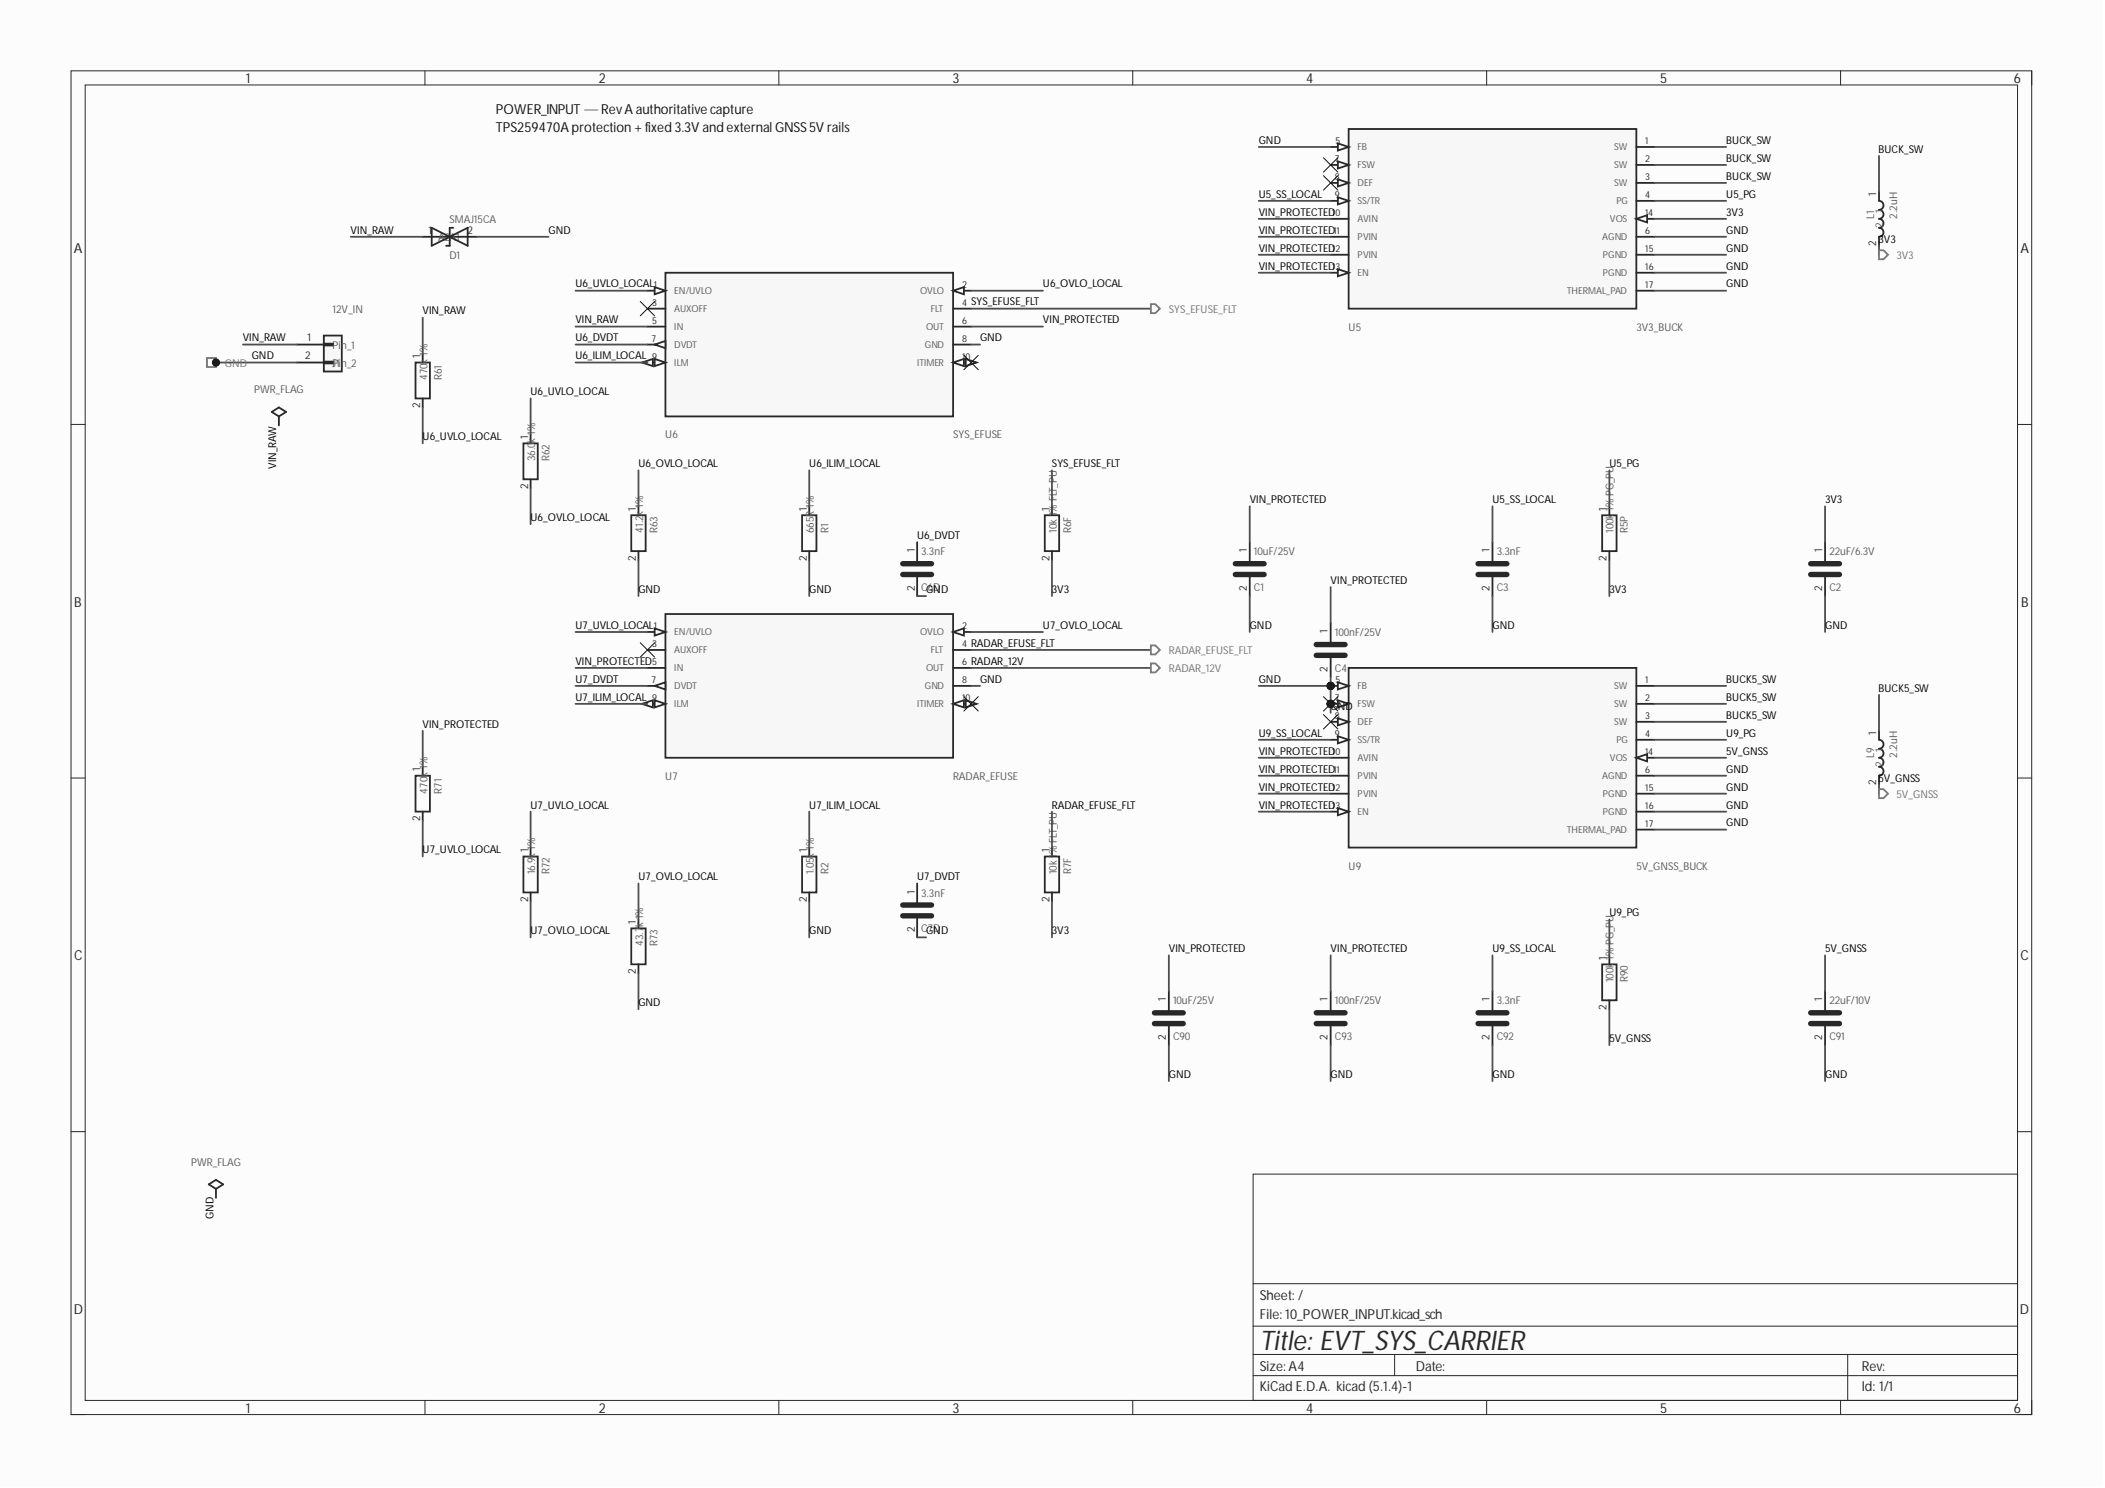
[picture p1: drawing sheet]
<svg xmlns="http://www.w3.org/2000/svg" width="297mm" height="210mm" viewBox="0 0 297 210" stroke-linecap="round" stroke-linejoin="round" font-family="sans-serif">
<defs><g id="words">
<text font-size="3.8" fill="#282828" x="177.8" y="190.4">Title: EVT_SYS_CARRIER</text>
<g font-size="1.9" fill="#282828">
<text x="34.7" y="11.7">1</text>
<text x="84.5" y="11.7">2</text>
<text x="134.4" y="11.7">3</text>
<text x="184.3" y="11.7">4</text>
<text x="234.3" y="11.7">5</text>
<text x="284.2" y="11.7">6</text>
<text x="10.4" y="35.7">A</text>
<text x="285.1" y="35.7">A</text>
<text x="10.5" y="85.6">B</text>
<text x="285.2" y="85.6">B</text>
<text x="10.5" y="135.4">C</text>
<text x="285.1" y="135.4">C</text>
<text x="10.4" y="185.4">D</text>
<text x="177.8" y="183.3">Sheet: /</text>
<text x="285" y="185.4">D</text>
<text x="177.8" y="186">File:10_POWER_INPUT.kicad_sch</text>
<text x="177.8" y="196.2">KiCad E.D.A. kicad (5.1.4)-1</text>
<text x="177.8" y="193.4">Size:A4</text>
<text x="199.8" y="193.4">Date:</text>
<text x="262.7" y="193.4">Rev:</text>
<text x="262.7" y="196.2">Id: 1/1</text>
<text x="34.7" y="199.3">1</text>
<text x="84.5" y="199.3">2</text>
<text x="134.4" y="199.3">3</text>
<text x="184.3" y="199.3">4</text>
<text x="234.3" y="199.3">5</text>
<text x="284.2" y="199.3">6</text>
</g>
<g font-size="1.9" fill="#151515">
<text x="69.9" y="16.1">POWER_INPUT — RevA authoritativecapture</text>
<text x="69.9" y="18.6">TPS259470A protection+ fixed 3.3V and external GNSS5V rails</text>
</g>
<g font-size="1.5">
<text x="177.6" y="20.3">GND</text>
<text x="243.6" y="20.3">BUCK_SW</text>
<text x="243.6" y="22.8">BUCK_SW</text>
<text x="265.1" y="21.5">BUCK_SW</text>
<text x="177.6" y="27.9">U5_SS_LOCAL</text>
<text x="243.6" y="25.3">BUCK_SW</text>
<text x="243.6" y="27.9">U5_PG</text>
<text x="49.5" y="32.9">VIN_RAW</text>
<text x="77.4" y="32.9">GND</text>
<text x="177.6" y="30.4">VIN_PROTECTED</text>
<text x="177.6" y="32.9">VIN_PROTECTED</text>
<text x="177.6" y="35.5">VIN_PROTECTED</text>
<text x="243.6" y="32.9">GND</text>
<text x="243.6" y="35.5">GND</text>
<text x="243.6" y="30.4">3V3</text>
<text x="265.1" y="34.2">3V3</text>
<text x="81.2" y="40.6">U6_UVLO_LOCAL</text>
<text x="147.2" y="40.6">U6_OVLO_LOCAL</text>
<text x="177.6" y="38">VIN_PROTECTED</text>
<text x="243.6" y="38">GND</text>
<text x="243.6" y="40.6">GND</text>
<text x="59.6" y="44.4">VIN_RAW</text>
<text x="81.2" y="45.6">VIN_RAW</text>
<text x="147.2" y="45.6">VIN_PROTECTED</text>
<text x="34.3" y="48.2">VIN_RAW</text>
<text x="35.5" y="50.7">GND</text>
<text x="81.2" y="50.7">U6_ILIM_LOCAL</text>
<text x="81.2" y="48.2">U6_DVDT</text>
<text x="138.3" y="48.2">GND</text>
<text x="74.9" y="55.8">U6_UVLO_LOCAL</text>
<text x="59.6" y="62.1">U6_UVLO_LOCAL</text>
<text x="90.1" y="65.9">U6_OVLO_LOCAL</text>
<text x="114.2" y="65.9">U6_ILIM_LOCAL</text>
<text x="148.4" y="65.9">SYS_EFUSE_FLT</text>
<text x="227.1" y="65.9">U5_PG</text>
<text x="39" y="66.2" transform="rotate(-90 39 66.2)">VIN_RAW</text>
<text x="176.4" y="71">VIN_PROTECTED</text>
<text x="210.6" y="71">U5_SS_LOCAL</text>
<text x="257.5" y="71">3V3</text>
<text x="74.9" y="73.5">U6_OVLO_LOCAL</text>
<text x="129.4" y="76">U6_DVDT</text>
<text x="90.1" y="83.6">GND</text>
<text x="114.2" y="83.6">GND</text>
<text x="130.7" y="83.6">GND</text>
<text x="148.4" y="83.6">3V3</text>
<text x="187.8" y="82.4">VIN_PROTECTED</text>
<text x="227.1" y="83.6">3V3</text>
<text x="81.2" y="88.7">U7_UVLO_LOCAL</text>
<text x="147.2" y="88.7">U7_OVLO_LOCAL</text>
<text x="176.4" y="88.7">GND</text>
<text x="210.6" y="88.7">GND</text>
<text x="257.5" y="88.7">GND</text>
<text x="81.2" y="93.8">VIN_PROTECTED</text>
<text x="81.2" y="98.8">U7_ILIM_LOCAL</text>
<text x="81.2" y="96.3">U7_DVDT</text>
<text x="138.3" y="96.3">GND</text>
<text x="177.6" y="96.3">GND</text>
<text x="187.8" y="100.1">GND</text>
<text x="243.6" y="96.3">BUCK5_SW</text>
<text x="243.6" y="98.8">BUCK5_SW</text>
<text x="243.6" y="101.4">BUCK5_SW</text>
<text x="265.1" y="97.6">BUCK5_SW</text>
<text x="59.6" y="102.6">VIN_PROTECTED</text>
<text x="177.6" y="103.9">U9_SS_LOCAL</text>
<text x="177.6" y="106.4">VIN_PROTECTED</text>
<text x="243.6" y="103.9">U9_PG</text>
<text x="243.6" y="106.4">5V_GNSS</text>
<text x="177.6" y="109">VIN_PROTECTED</text>
<text x="177.6" y="111.5">VIN_PROTECTED</text>
<text x="243.6" y="109">GND</text>
<text x="243.6" y="111.5">GND</text>
<text x="265.1" y="110.2">5V_GNSS</text>
<text x="74.9" y="114.1">U7_UVLO_LOCAL</text>
<text x="114.2" y="114.1">U7_ILIM_LOCAL</text>
<text x="148.4" y="114.1">RADAR_EFUSE_FLT</text>
<text x="177.6" y="114.1">VIN_PROTECTED</text>
<text x="243.6" y="114.1">GND</text>
<text x="243.6" y="116.6">GND</text>
<text x="59.6" y="120.4">U7_UVLO_LOCAL</text>
<text x="90.1" y="124.2">U7_OVLO_LOCAL</text>
<text x="129.4" y="124.2">U7_DVDT</text>
<text x="74.9" y="131.8">U7_OVLO_LOCAL</text>
<text x="114.2" y="131.8">GND</text>
<text x="130.7" y="131.8">GND</text>
<text x="148.4" y="131.8">3V3</text>
<text x="227.1" y="129.3">U9_PG</text>
<text x="164.9" y="134.3">VIN_PROTECTED</text>
<text x="187.8" y="134.3">VIN_PROTECTED</text>
<text x="210.6" y="134.3">U9_SS_LOCAL</text>
<text x="257.5" y="134.3">5V_GNSS</text>
<text x="90.1" y="141.9">GND</text>
<text x="227.1" y="147">5V_GNSS</text>
<text x="164.9" y="152.1">GND</text>
<text x="187.8" y="152.1">GND</text>
<text x="210.6" y="152.1">GND</text>
<text x="257.5" y="152.1">GND</text>
<text x="30.1" y="172" transform="rotate(-90 30.1 172)">GND</text>
</g>
<g font-size="1.5" fill="#282828">
<text x="264.7" y="27.7" transform="rotate(-90 264.7 27.7)">1</text>
<text x="60.5" y="32.9">1</text>
<text x="66" y="32.9">2</text>
<text x="264.7" y="34.7" transform="rotate(-90 264.7 34.7)">2</text>
<text x="43.1" y="50.7">2</text>
<text x="43.4" y="48.2">1</text>
<text x="59.3" y="50.5" transform="rotate(-90 59.3 50.5)">1</text>
<text x="59.3" y="57.5" transform="rotate(-90 59.3 57.5)">2</text>
<text x="74.5" y="61.9" transform="rotate(-90 74.5 61.9)">1</text>
<text x="74.5" y="68.9" transform="rotate(-90 74.5 68.9)">2</text>
<text x="89.7" y="72.1" transform="rotate(-90 89.7 72.1)">1</text>
<text x="113.8" y="72.1" transform="rotate(-90 113.8 72.1)">1</text>
<text x="129.1" y="77.9" transform="rotate(-90 129.1 77.9)">1</text>
<text x="148.1" y="72.1" transform="rotate(-90 148.1 72.1)">1</text>
<text x="175.9" y="77.9" transform="rotate(-90 175.9 77.9)">1</text>
<text x="210.2" y="77.9" transform="rotate(-90 210.2 77.9)">1</text>
<text x="226.7" y="72.1" transform="rotate(-90 226.7 72.1)">1</text>
<text x="257.1" y="77.9" transform="rotate(-90 257.1 77.9)">1</text>
<text x="89.7" y="79.1" transform="rotate(-90 89.7 79.1)">2</text>
<text x="113.8" y="79.1" transform="rotate(-90 113.8 79.1)">2</text>
<text x="129.1" y="83.4" transform="rotate(-90 129.1 83.4)">2</text>
<text x="148.1" y="79.1" transform="rotate(-90 148.1 79.1)">2</text>
<text x="175.9" y="83.4" transform="rotate(-90 175.9 83.4)">2</text>
<text x="210.2" y="83.4" transform="rotate(-90 210.2 83.4)">2</text>
<text x="226.7" y="79.1" transform="rotate(-90 226.7 79.1)">2</text>
<text x="257.1" y="83.4" transform="rotate(-90 257.1 83.4)">2</text>
<text x="187.3" y="89.3" transform="rotate(-90 187.3 89.3)">1</text>
<text x="187.3" y="94.8" transform="rotate(-90 187.3 94.8)">2</text>
<text x="264.7" y="103.7" transform="rotate(-90 264.7 103.7)">1</text>
<text x="59.3" y="108.8" transform="rotate(-90 59.3 108.8)">1</text>
<text x="264.7" y="110.8" transform="rotate(-90 264.7 110.8)">2</text>
<text x="59.3" y="115.8" transform="rotate(-90 59.3 115.8)">2</text>
<text x="74.5" y="120.2" transform="rotate(-90 74.5 120.2)">1</text>
<text x="113.8" y="120.2" transform="rotate(-90 113.8 120.2)">1</text>
<text x="148.1" y="120.2" transform="rotate(-90 148.1 120.2)">1</text>
<text x="74.5" y="127.2" transform="rotate(-90 74.5 127.2)">2</text>
<text x="89.7" y="130.4" transform="rotate(-90 89.7 130.4)">1</text>
<text x="113.8" y="127.2" transform="rotate(-90 113.8 127.2)">2</text>
<text x="129.1" y="131.5" transform="rotate(-90 129.1 131.5)">2</text>
<text x="129.1" y="126" transform="rotate(-90 129.1 126)">1</text>
<text x="148.1" y="127.2" transform="rotate(-90 148.1 127.2)">2</text>
<text x="89.7" y="137.4" transform="rotate(-90 89.7 137.4)">2</text>
<text x="226.7" y="135.4" transform="rotate(-90 226.7 135.4)">1</text>
<text x="164.5" y="141.3" transform="rotate(-90 164.5 141.3)">1</text>
<text x="187.3" y="141.3" transform="rotate(-90 187.3 141.3)">1</text>
<text x="210.2" y="141.3" transform="rotate(-90 210.2 141.3)">1</text>
<text x="226.7" y="142.4" transform="rotate(-90 226.7 142.4)">2</text>
<text x="257.1" y="141.3" transform="rotate(-90 257.1 141.3)">1</text>
<text x="164.5" y="146.7" transform="rotate(-90 164.5 146.7)">2</text>
<text x="187.3" y="146.7" transform="rotate(-90 187.3 146.7)">2</text>
<text x="210.2" y="146.7" transform="rotate(-90 210.2 146.7)">2</text>
<text x="257.1" y="146.7" transform="rotate(-90 257.1 146.7)">2</text>
</g>
<g font-size="1.5" fill="#5d5d5d">
<text x="265.8" y="30" transform="rotate(-90 265.8 30)">1</text>
<text x="61.8" y="34">A2A1</text>
<text x="63.4" y="31.4">SMAJ15CA</text>
<text x="264.5" y="30.8" transform="rotate(-90 264.5 30.8)">L1</text>
<text x="265.8" y="32.1" transform="rotate(-90 265.8 32.1)">2</text>
<text x="267.7" y="30.8" transform="rotate(-90 267.7 30.8)">2.2uH</text>
<text x="63.4" y="36.5">D1</text>
<text x="46.9" y="44.1">12V_IN</text>
<text x="190.3" y="46.6">U5</text>
<text x="230.9" y="46.6">3V3_BUCK</text>
<text x="46.9" y="49.2">Pin_1</text>
<text x="46.9" y="51.7">Pin_2</text>
<text x="46.9" y="51.7">J1</text>
<text x="60.3" y="53.6" transform="rotate(-90 60.3 53.6)">470k 1%</text>
<text x="62.3" y="53.6" transform="rotate(-90 62.3 53.6)">R61</text>
<text x="35.9" y="55.5">PWR_FLAG</text>
<text x="75.5" y="65.1" transform="rotate(-90 75.5 65.1)">36.0</text>
<text x="75.5" y="62.4" transform="rotate(-90 75.5 62.4)">k 1%</text>
<text x="77.6" y="65.1" transform="rotate(-90 77.6 65.1)">R62</text>
<text x="93.9" y="61.8">U6</text>
<text x="134.5" y="61.8">SYS_EFUSE</text>
<text x="90.8" y="75.2" transform="rotate(-90 90.8 75.2)">41.2k 1%</text>
<text x="92.8" y="75.2" transform="rotate(-90 92.8 75.2)">R63</text>
<text x="114.9" y="75.2" transform="rotate(-90 114.9 75.2)">665R 1%</text>
<text x="116.9" y="75.2" transform="rotate(-90 116.9 75.2)">R1</text>
<text x="149.1" y="75.2" transform="rotate(-90 149.1 75.2)">10k 1</text>
<text x="149.1" y="72.3" transform="rotate(-90 149.1 72.3)">% FLT_PU</text>
<text x="151.1" y="75.2" transform="rotate(-90 151.1 75.2)">R6F</text>
<text x="227.7" y="75.2" transform="rotate(-90 227.7 75.2)">100k</text>
<text x="227.7" y="72.1" transform="rotate(-90 227.7 72.1)">1% PG_PU</text>
<text x="229.7" y="75.2" transform="rotate(-90 229.7 75.2)">R5P</text>
<text x="130" y="78.3">3.3nF</text>
<text x="130" y="83.4">C6D</text>
<text x="176.9" y="78.3">10uF/25V</text>
<text x="176.9" y="83.4">C1</text>
<text x="211.2" y="78.3">3.3nF</text>
<text x="211.2" y="83.4">C3</text>
<text x="258.1" y="78.3">22uF/6.3V</text>
<text x="258.1" y="83.4">C2</text>
<text x="188.4" y="89.7">100nF/25V</text>
<text x="188.4" y="94.8">C4</text>
<text x="264.5" y="106.9" transform="rotate(-90 264.5 106.9)">L9</text>
<text x="265.8" y="106" transform="rotate(-90 265.8 106)">1</text>
<text x="267.7" y="106.9" transform="rotate(-90 267.7 106.9)">2.2uH</text>
<text x="60.3" y="111.9" transform="rotate(-90 60.3 111.9)">470k 1%</text>
<text x="62.3" y="111.9" transform="rotate(-90 62.3 111.9)">R71</text>
<text x="93.9" y="110">U7</text>
<text x="134.5" y="110">RADAR_EFUSE</text>
<text x="265.8" y="108.1" transform="rotate(-90 265.8 108.1)">2</text>
<text x="75.5" y="123.3" transform="rotate(-90 75.5 123.3)">16.9k 1%</text>
<text x="77.6" y="123.3" transform="rotate(-90 77.6 123.3)">R72</text>
<text x="114.9" y="123.3" transform="rotate(-90 114.9 123.3)">1.05k 1%</text>
<text x="116.9" y="123.3" transform="rotate(-90 116.9 123.3)">R2</text>
<text x="149.1" y="123.3" transform="rotate(-90 149.1 123.3)">10k 1</text>
<text x="149.1" y="120.5" transform="rotate(-90 149.1 120.5)">% FLT_PU</text>
<text x="151.1" y="123.3" transform="rotate(-90 151.1 123.3)">R7F</text>
<text x="190.3" y="122.7">U9</text>
<text x="230.9" y="122.7">5V_GNSS_BUCK</text>
<text x="90.8" y="130.8" transform="rotate(-90 90.8 130.8)">k 1%</text>
<text x="130" y="126.5">3.3nF</text>
<text x="130" y="131.5">C7D</text>
<text x="90.8" y="133.5" transform="rotate(-90 90.8 133.5)">43.7</text>
<text x="92.8" y="133.5" transform="rotate(-90 92.8 133.5)">R73</text>
<text x="227.7" y="135.4" transform="rotate(-90 227.7 135.4)">1% PG_PU</text>
<text x="165.5" y="141.7">10uF/25V</text>
<text x="188.4" y="141.7">100nF/25V</text>
<text x="211.2" y="141.7">3.3nF</text>
<text x="227.7" y="138.5" transform="rotate(-90 227.7 138.5)">100k</text>
<text x="229.7" y="138.5" transform="rotate(-90 229.7 138.5)">R90</text>
<text x="258.1" y="141.7">22uF/10V</text>
<text x="165.5" y="146.7">C90</text>
<text x="188.4" y="146.7">C93</text>
<text x="211.2" y="146.7">C92</text>
<text x="258.1" y="146.7">C91</text>
<text x="27" y="164.5">PWR_FLAG</text>
</g>
<g font-size="1.5" fill="#767676">
<text x="267.6" y="36.5">3V3</text>
<text x="164.9" y="44.1">SYS_EFUSE_FLT</text>
<text x="31.7" y="51.7">GND</text>
<text x="164.9" y="94.8">RADAR_12V</text>
<text x="164.9" y="92.3">RADAR_EFUSE_FLT</text>
<text x="267.6" y="112.5">5V_GNSS</text>
</g>
<g font-size="1.4" fill="#282828">
<text x="188.4" y="22.9">7</text>
<text x="188.4" y="20.4">5</text>
<text x="232.2" y="22.9">2</text>
<text x="232.2" y="20.4">1</text>
<text x="188.4" y="28">9</text>
<text x="188.4" y="25.4">8</text>
<text x="232.2" y="28">4</text>
<text x="232.2" y="25.4">3</text>
<text x="187.9" y="35.6">12</text>
<text x="187.9" y="30.5">10</text>
<text x="188.2" y="33">11</text>
<text x="232.2" y="35.6">15</text>
<text x="232.2" y="33">6</text>
<text x="232.2" y="30.5">14</text>
<text x="92.3" y="40.6">1</text>
<text x="135.8" y="40.6">2</text>
<text x="187.9" y="38.1">13</text>
<text x="232.2" y="38.1">16</text>
<text x="232.2" y="40.6">17</text>
<text x="92" y="43.2">3</text>
<text x="92" y="45.7">5</text>
<text x="135.8" y="43.2">4 SYS_EFUSE_FLT</text>
<text x="135.8" y="45.7">6</text>
<text x="91.9" y="48.2">7</text>
<text x="92" y="50.8">9</text>
<text x="135.8" y="48.2">8</text>
<text x="135.8" y="50.8">10</text>
<text x="92.3" y="88.8">1</text>
<text x="135.8" y="88.8">2</text>
<text x="92" y="91.3">3</text>
<text x="92" y="93.9">5</text>
<text x="135.8" y="91.3">4 RADAR_EFUSE_FLT</text>
<text x="135.8" y="93.9">6 RADAR_12V</text>
<text x="91.9" y="96.4">7</text>
<text x="92" y="98.9">9</text>
<text x="135.8" y="96.4">8</text>
<text x="135.8" y="98.9">10</text>
<text x="188.4" y="101.5">8</text>
<text x="188.4" y="98.9">7</text>
<text x="188.4" y="96.4">5</text>
<text x="232.2" y="101.5">3</text>
<text x="232.2" y="98.9">2</text>
<text x="232.2" y="96.4">1</text>
<text x="187.9" y="106.5">10</text>
<text x="188.4" y="104">9</text>
<text x="232.2" y="106.5">14</text>
<text x="232.2" y="104">4</text>
<text x="187.9" y="111.6">12</text>
<text x="188.2" y="109.1">11</text>
<text x="232.2" y="111.6">15</text>
<text x="232.2" y="109.1">6</text>
<text x="187.9" y="114.1">13</text>
<text x="232.2" y="114.1">16</text>
<text x="232.2" y="116.7">17</text>
</g>
<g font-size="1.4" fill="#5d5d5d">
<text x="191.6" y="23.7">FSW</text>
<text x="191.6" y="21.2">FB</text>
<text x="227.8" y="23.7">SW</text>
<text x="227.8" y="21.2">SW</text>
<text x="191.6" y="28.8">SS/TR</text>
<text x="191.6" y="26.3">DEF</text>
<text x="227.8" y="26.3">SW</text>
<text x="228.1" y="28.8">PG</text>
<text x="191.6" y="33.9">PVIN</text>
<text x="191.6" y="31.3">AVIN</text>
<text x="226.1" y="33.9">AGND</text>
<text x="227.2" y="31.3">VOS</text>
<text x="95.2" y="41.5">EN/UVLO</text>
<text x="129.8" y="41.5">OVLO</text>
<text x="191.6" y="38.9">EN</text>
<text x="191.6" y="36.4">PVIN</text>
<text x="221.1" y="41.5">THERMAL_PAD</text>
<text x="226.2" y="36.4">PGND</text>
<text x="226.2" y="38.9">PGND</text>
<text x="95.2" y="44">AUXOFF</text>
<text x="95.2" y="46.6">IN</text>
<text x="130.7" y="46.6">OUT</text>
<text x="131.4" y="44">FLT</text>
<text x="95.2" y="49.1">DVDT</text>
<text x="95.2" y="51.6">ILM</text>
<text x="129.4" y="51.6">ITIMER</text>
<text x="130.5" y="49.1">GND</text>
<text x="95.2" y="89.6">EN/UVLO</text>
<text x="129.8" y="89.6">OVLO</text>
<text x="95.2" y="92.2">AUXOFF</text>
<text x="95.2" y="94.7">IN</text>
<text x="130.7" y="94.7">OUT</text>
<text x="131.4" y="92.2">FLT</text>
<text x="95.2" y="97.2">DVDT</text>
<text x="95.2" y="99.8">ILM</text>
<text x="129.4" y="99.8">ITIMER</text>
<text x="130.5" y="97.2">GND</text>
<text x="191.6" y="99.8">FSW</text>
<text x="191.6" y="97.2">FB</text>
<text x="227.8" y="99.8">SW</text>
<text x="227.8" y="97.2">SW</text>
<text x="191.6" y="107.4">AVIN</text>
<text x="191.6" y="104.8">SS/TR</text>
<text x="191.6" y="102.3">DEF</text>
<text x="227.2" y="107.4">VOS</text>
<text x="227.8" y="102.3">SW</text>
<text x="228.1" y="104.8">PG</text>
<text x="191.6" y="112.4">PVIN</text>
<text x="191.6" y="109.9">PVIN</text>
<text x="226.1" y="109.9">AGND</text>
<text x="226.2" y="112.4">PGND</text>
<text x="191.6" y="115">EN</text>
<text x="221.1" y="117.5">THERMAL_PAD</text>
<text x="226.2" y="115">PGND</text>
</g>
</g></defs>
<g fill="#fcfcfc">
<path d="M0 0h296.7v209.5h-296.7z" fill-rule="evenodd"/>
<path d="M0 0h296.7v209.5h-296.7z" fill-rule="evenodd"/>
</g>
<g fill="none" stroke="#282828" stroke-width=".14">
<path d="M10 10h276.7v189.5h-276.7zM12 12h272.7v185.5h-272.7zM60 10v2M109.9 10v2M159.8 10v2M209.8 10v2M259.7 10v2M286.7 10v2M10 59.9h2M284.7 59.9h2M10 109.8h2M284.7 109.8h2"/>
<path d="M10 159.6h2M284.7 159.6h2M176.8 165.6h107.9v31.9h-107.9zM10 199.5h2M60 197.5v2M109.9 197.5v2M159.8 197.5v2M176.8 194.1h107.9M176.8 191.1h107.9M176.8 187.1h107.9M176.8 181.1h107.9M196.8 191.1v3"/>
<path d="M209.8 197.5v2M259.7 197.5v2M260.7 191.1v6.4M286.7 197.5v2h-2"/>
</g>
<path d="M45.7 47.3h2.5v5.1h-2.5z" fill-rule="evenodd" fill="#f7f7f7"/>
<path d="M59.7 33.4h7.6M60.9 32.1v2.6l5.1-2.6v2.6zM64 32.1h-.5v2.6h-.6M41.9 48.6h3.8M41.9 51.1h3.8M45.7 47.3h2.5v5.1h-2.5zM45.7 48.5h1.3v.2h-1.3zM45.7 51h1.3v.3h-1.3z" fill="none" stroke="#282828" stroke-width=".25"/>
<path d="M93.9 38.5h40.6v20.2h-40.6z" fill-rule="evenodd" fill="#f7f7f7"/>
<path d="M93.9 38.5h40.6v20.2h-40.6zM91.4 41h2.5" fill="none" stroke="#282828" stroke-width=".25"/>
<path d="M92.4 40.5l1.5 .5-1.5 .5z" fill="#fbfbfb"/>
<path d="M91.4 43.5h2.5M91.4 46.1h2.5M91.4 48.6h2.5M92.4 40.5l1.5 .5-1.5 .5z" fill="none" stroke="#282828" stroke-width=".25"/>
<path d="M92.4 48.6l1.5-.5v1z" fill="#fbfbfb"/>
<path d="M91.4 51.1h2.5M92.4 48.6l1.5-.5v1z" fill="none" stroke="#282828" stroke-width=".25"/>
<path d="M92.4 50.6l1.5 .5-1.5 .5z" fill="#fbfbfb"/>
<path d="M92.4 50.6l1.5 .5-1.5 .5z" fill="none" stroke="#282828" stroke-width=".25"/>
<path d="M90.6 51.1l1.5-.5v1z" fill="#fbfbfb"/>
<path d="M90.6 51.1l1.5-.5v1zM134.5 41h2.5" fill="none" stroke="#282828" stroke-width=".25"/>
<path d="M134.5 41l1.5-.5v1z" fill="#fbfbfb"/>
<path d="M134.5 41l1.5-.5v1zM134.5 43.5h2.5M134.5 46.1h2.5M134.5 48.6h2.5M134.5 51.1h2.5" fill="none" stroke="#282828" stroke-width=".25"/>
<path d="M134.5 51.1l1.5-.5v1z" fill="#fbfbfb"/>
<path d="M134.5 51.1l1.5-.5v1z" fill="none" stroke="#282828" stroke-width=".25"/>
<path d="M136.3 50.6l1.5 .5-1.5 .5z" fill="#fbfbfb"/>
<path d="M136.3 50.6l1.5 .5-1.5 .5z" fill="none" stroke="#282828" stroke-width=".25"/>
<path d="M190.3 18.2h40.6v25.3h-40.6z" fill-rule="evenodd" fill="#f7f7f7"/>
<path d="M190.3 18.2h40.6v25.3h-40.6zM230.9 35.9h2.5M230.9 33.4h2.5M230.9 30.9h2.5" fill="none" stroke="#282828" stroke-width=".25"/>
<path d="M230.9 30.9l1.5-.5v1z" fill="#fbfbfb"/>
<path d="M187.8 38.5h2.5M230.9 30.9l1.5-.5v1zM230.9 28.3h2.5M230.9 25.8h2.5M230.9 23.3h2.5M230.9 20.7h2.5" fill="none" stroke="#282828" stroke-width=".25"/>
<path d="M188.8 38l1.5 .5-1.5 .5z" fill="#fbfbfb"/>
<path d="M187.8 35.9h2.5M187.8 33.4h2.5M187.8 30.9h2.5M187.8 28.3h2.5M188.8 38l1.5 .5-1.5 .5z" fill="none" stroke="#282828" stroke-width=".25"/>
<path d="M188.8 27.8l1.5 .5-1.5 .5z" fill="#fbfbfb"/>
<path d="M187.8 25.8h2.5M188.8 27.8l1.5 .5-1.5 .5z" fill="none" stroke="#282828" stroke-width=".25"/>
<path d="M188.8 25.3l1.5 .5-1.5 .5z" fill="#fbfbfb"/>
<path d="M187.8 23.3h2.5M188.8 25.3l1.5 .5-1.5 .5z" fill="none" stroke="#282828" stroke-width=".25"/>
<path d="M188.8 22.8l1.5 .5-1.5 .5z" fill="#fbfbfb"/>
<path d="M187.8 20.7h2.5M188.8 22.8l1.5 .5-1.5 .5z" fill="none" stroke="#282828" stroke-width=".25"/>
<path d="M188.8 20.2l1.5 .5-1.5 .5z" fill="#fbfbfb"/>
<path d="M188.8 20.2l1.5 .5-1.5 .5zM230.9 38.5h2.5M230.9 41h2.5" fill="none" stroke="#282828" stroke-width=".25"/>
<circle cx="187.8" cy="99.3" r=".51" fill="#0e0e0e"/>
<circle cx="187.8" cy="99.3" r=".51" fill="none" stroke="#0e0e0e" stroke-width=".14"/>
<circle cx="187.8" cy="96.8" r=".51" fill="#0e0e0e"/>
<circle cx="187.8" cy="96.8" r=".51" fill="none" stroke="#0e0e0e" stroke-width=".14"/>
<path d="M190.3 94.2h40.6v25.4h-40.6z" fill-rule="evenodd" fill="#f7f7f7"/>
<path d="M190.3 94.2h40.6v25.4h-40.6zM230.9 112h2.5M230.9 109.4h2.5M230.9 106.9h2.5" fill="none" stroke="#282828" stroke-width=".25"/>
<path d="M230.9 106.9l1.5-.5v1z" fill="#fbfbfb"/>
<path d="M230.9 99.3h2.5M230.9 96.8h2.5M187.8 114.5h2.5M230.9 106.9l1.5-.5v1zM230.9 104.4h2.5M230.9 101.8h2.5" fill="none" stroke="#282828" stroke-width=".25"/>
<path d="M188.8 114l1.5 .5-1.5 .5z" fill="#fbfbfb"/>
<path d="M187.8 112h2.5M187.8 109.4h2.5M187.8 106.9h2.5M187.8 104.4h2.5M188.8 114l1.5 .5-1.5 .5z" fill="none" stroke="#282828" stroke-width=".25"/>
<path d="M188.8 103.8l1.5 .6-1.5 .5z" fill="#fbfbfb"/>
<path d="M187.8 101.8h2.5M188.8 103.8l1.5 .6-1.5 .5z" fill="none" stroke="#282828" stroke-width=".25"/>
<path d="M188.8 101.3l1.5 .5-1.5 .5z" fill="#fbfbfb"/>
<path d="M187.8 99.3h2.5M188.8 101.3l1.5 .5-1.5 .5z" fill="none" stroke="#282828" stroke-width=".25"/>
<path d="M188.8 98.8l1.5 .5-1.5 .5z" fill="#fbfbfb"/>
<path d="M188.8 98.8l1.5 .5-1.5 .5z" fill="none" stroke="#282828" stroke-width=".25"/>
<circle cx="187.8" cy="99.3" r=".51" fill="#0e0e0e"/>
<circle cx="187.8" cy="99.3" r=".51" fill="none" stroke="#0e0e0e" stroke-width=".14"/>
<path d="M187.8 96.8h2.5" fill="none" stroke="#282828" stroke-width=".25"/>
<path d="M188.8 96.2l1.5 .6-1.5 .5z" fill="#fbfbfb"/>
<path d="M188.8 96.2l1.5 .6-1.5 .5z" fill="none" stroke="#282828" stroke-width=".25"/>
<circle cx="187.8" cy="96.8" r=".51" fill="#0e0e0e"/>
<circle cx="187.8" cy="96.8" r=".51" fill="none" stroke="#0e0e0e" stroke-width=".14"/>
<path d="M230.9 114.5h2.5M230.9 117h2.5" fill="none" stroke="#282828" stroke-width=".25"/>
<path d="M93.9 86.6h40.6v20.3h-40.6z" fill-rule="evenodd" fill="#f7f7f7"/>
<path d="M91.4 89.2h2.5M93.9 86.6h40.6v20.3h-40.6z" fill="none" stroke="#282828" stroke-width=".25"/>
<path d="M92.4 88.6l1.5 .6-1.5 .5z" fill="#fbfbfb"/>
<path d="M91.4 91.7h2.5M91.4 94.2h2.5M91.4 96.8h2.5M92.4 88.6l1.5 .6-1.5 .5z" fill="none" stroke="#282828" stroke-width=".25"/>
<path d="M92.4 96.8l1.5-.6v1.1z" fill="#fbfbfb"/>
<path d="M91.4 99.3h2.5M92.4 96.8l1.5-.6v1.1z" fill="none" stroke="#282828" stroke-width=".25"/>
<path d="M92.4 98.8l1.5 .5-1.5 .5z" fill="#fbfbfb"/>
<path d="M92.4 98.8l1.5 .5-1.5 .5z" fill="none" stroke="#282828" stroke-width=".25"/>
<path d="M90.6 99.3l1.5-.5v1z" fill="#fbfbfb"/>
<path d="M90.6 99.3l1.5-.5v1zM134.5 89.2h2.5" fill="none" stroke="#282828" stroke-width=".25"/>
<path d="M134.5 89.2l1.5-.6v1.1z" fill="#fbfbfb"/>
<path d="M134.5 89.2l1.5-.6v1.1zM134.5 91.7h2.5M134.5 94.2h2.5M134.5 96.8h2.5M134.5 99.3h2.5" fill="none" stroke="#282828" stroke-width=".25"/>
<path d="M134.5 99.3l1.5-.5v1z" fill="#fbfbfb"/>
<path d="M134.5 99.3l1.5-.5v1z" fill="none" stroke="#282828" stroke-width=".25"/>
<path d="M136.3 98.8l1.5 .5-1.5 .5z" fill="#fbfbfb"/>
<g fill="none" stroke="#282828" stroke-width=".25">
<path d="M265.1 27.1v1.2a.63 .63 0 0 1 .7 .7 .63 .63 0 0 1-.7 .6 .63 .63 0 0 1 .7 .6 .63 .63 0 0 1-.7 .7 .63 .63 0 0 1 .7 .6 .63 .63 0 0 1-.7 .6 .63 .63 0 0 1 .7 .7 .63 .63 0 0 1-.7 .6v1.3M38.3 58.1l1.1-.6 1 .6-1 .6zM39.4 58.7v1.3M58.6 51.1h2.1v5.1h-2.1zM59.7 49.9v1.2M59.7 56.2v1.3M73.9 62.5h2v5.1h-2zM74.9 61.3v1.2M74.9 67.6v1.3M89.1 72.7h2v5h-2zM90.1 71.4v1.3M90.1 77.7v1.3"/>
<path d="M113.2 72.7h2v5h-2zM114.2 71.4v1.3M114.2 77.7v1.3M129.4 76.5v2.8M147.4 72.7h2.1v5h-2.1zM148.4 71.4v1.3M148.4 77.7v1.3M176.4 76.5v2.8M210.6 76.5v2.8M226.1 72.7h2v5h-2zM227.1 71.4v1.3M227.1 77.7v1.3"/>
<path d="M257.5 76.5v2.8M129.4 81.3v2.8M136.3 98.8l1.5 .5-1.5 .5zM176.4 81.3v2.8M187.8 87.9v2.8M187.8 92.7v2.8M210.6 81.3v2.8M257.5 81.3v2.8M58.6 109.4h2.1v5.1h-2.1zM59.7 108.2v1.2M59.7 114.5v1.3M74.9 119.6v1.2"/>
<path d="M114.2 119.6v1.2M148.4 119.6v1.2M265.1 103.1v1.3a.63 .63 0 0 1 .7 .6 .63 .63 0 0 1-.7 .6 .63 .63 0 0 1 .7 .7 .63 .63 0 0 1-.7 .6 .63 .63 0 0 1 .7 .6 .63 .63 0 0 1-.7 .7 .63 .63 0 0 1 .7 .6 .63 .63 0 0 1-.7 .6v1.3M73.9 120.8h2v5.1h-2zM74.9 125.9v1.3M89.1 131h2v5h-2zM90.1 129.7v1.3M90.1 136v1.3M113.2 120.8h2v5.1h-2zM114.2 125.9v1.3M129.4 124.6v2.8M129.4 129.4v2.8"/>
<path d="M147.4 120.8h2.1v5.1h-2.1zM148.4 125.9v1.3M164.9 139.8v2.8M187.8 139.8v2.8M210.6 139.8v2.8M226.1 136h2v5.1h-2zM227.1 134.8v1.2M257.5 139.8v2.8M164.9 144.6v2.8M187.8 144.6v2.8M210.6 144.6v2.8M227.1 141.1v1.3"/>
<path d="M257.5 144.6v2.8M29.5 167.1l1-.7 1 .7-1 .6zM30.5 167.7v1.3"/>
</g>
<g fill="none" stroke="#282828" stroke-width=".76">
<path d="M127.4 79.5h4M174.3 79.5h4.1M208.6 79.5h4M255.5 79.5h4.1M127.4 81h4M174.3 81h4.1M185.7 90.9h4.1M185.7 92.4h4.1M208.6 81h4M255.5 81h4.1M127.4 127.7h4M127.4 129.2h4"/>
<path d="M162.9 142.9h4.1M162.9 144.4h4.1M185.7 142.9h4.1M185.7 144.4h4.1M208.6 142.9h4M208.6 144.4h4M255.5 142.9h4.1M255.5 144.4h4.1"/>
</g>
<g fill="none" stroke="#4e4e4e" stroke-width=".25">
<path d="M49.5 33.4h10.2M67.3 33.4h10.1M177.6 33.4h10.2M177.6 20.7h10.2M177.6 28.3h10.2M177.6 35.9h10.2M177.6 38.5h10.2M177.6 30.9h10.2M233.4 33.4h10.2M233.4 20.7h10.2M233.4 23.3h10.2M233.4 25.8h10.2"/>
<path d="M233.4 28.3h10.2M233.4 35.9h10.2M233.4 38.5h10.2M233.4 30.9h10.2M265.1 22v5.1M34.3 48.6h7.6M59.7 44.8v5.1M59.7 57.5v5M74.9 56.2v5.1M81.2 48.6h10.2M81.2 46.1h10.2M81.2 41h10.2"/>
<path d="M81.2 51.1h10.2M137 48.6h1.3M137 46.1h10.2M137 41h10.2M233.4 41h10.2M74.9 68.9v5M90.1 66.3v5.1M90.1 79v5.1M114.2 66.3v5.1M114.2 79v5.1M148.4 66.3v5.1M148.4 79v5.1"/>
<path d="M176.4 71.4v5.1M210.6 71.4v5.1M227.1 66.4v5M227.1 79v5.1M257.5 71.4v5.1M81.2 94.2h10.2M81.2 96.8h10.2M81.2 89.2h10.2M81.2 99.3h10.2M129.4 84.1h1.3M137 96.8h1.3M137 89.2h10.2"/>
<path d="M176.4 84.1v5.1M177.6 96.8h10.2M187.8 82.8v5.1M187.8 95.5v5.1M210.6 84.1v5.1M233.4 96.8h10.2M233.4 99.3h10.2M257.5 84.1v5.1M265.1 98v5.1M59.7 103.1v5.1M59.7 115.8v5M74.9 114.5v5.1"/>
<path d="M114.2 114.5v5.1M148.4 114.5v5.1M233.4 101.8h10.2M233.4 104.4h10.2M74.9 127.2v5M90.1 124.6v5.1M90.1 137.3v5.1M114.2 127.2v5M129.4 132.2h1.3M148.4 127.2v5M227.1 129.7v5.1M227.1 142.4v5"/>
</g>
<circle cx="187.8" cy="96.8" r=".51" fill="#0e0e0e"/>
<circle cx="187.8" cy="96.8" r=".51" fill="none" stroke="#0e0e0e" stroke-width=".14"/>
<g fill="none" stroke="#4e4e4e" stroke-width=".25">
<path d="M265.1 34.7v1.2M29.2 51.1h12.7M137 43.5h25.4M137 94.2h25.4M137 91.7h25.4M177.6 109.4h10.2M177.6 112h10.2M177.6 114.5h10.2M177.6 104.4h10.2M177.6 106.9h10.2M233.4 109.4h10.2M233.4 112h10.2"/>
<path d="M233.4 114.5h10.2M233.4 117h10.2M233.4 106.9h10.2M265.1 110.7v1.3M164.9 134.8v5M187.8 134.8v5M210.6 134.8v5M257.5 134.8v5M164.9 147.4v5.1M187.8 147.4v5.1M210.6 147.4v5.1M257.5 147.4v5.1"/>
</g>
<path d="M265.1 35.3h.7l.6 .6-.6 .7h-.7z" fill-rule="evenodd" fill="#fefefe"/>
<path d="M265.1 35.3h.7l.6 .6-.6 .7h-.7z" fill="none" stroke="#767676" stroke-width=".25"/>
<path d="M265.1 111.3h.7l.6 .7-.6 .6h-.7z" fill-rule="evenodd" fill="#fefefe"/>
<path d="M265.1 111.3h.7l.6 .7-.6 .6h-.7z" fill="none" stroke="#767676" stroke-width=".25"/>
<path d="M162.4 93.6h.6l.7 .6-.7 .7h-.6z" fill-rule="evenodd" fill="#fefefe"/>
<path d="M162.4 93.6h.6l.7 .6-.7 .7h-.6z" fill="none" stroke="#767676" stroke-width=".25"/>
<path d="M162.4 42.9h.6l.7 .6-.7 .7h-.6z" fill-rule="evenodd" fill="#fefefe"/>
<path d="M162.4 42.9h.6l.7 .6-.7 .7h-.6z" fill="none" stroke="#767676" stroke-width=".25"/>
<path d="M162.4 91.1h.6l.7 .6-.7 .6h-.6z" fill-rule="evenodd" fill="#fefefe"/>
<path d="M162.4 91.1h.6l.7 .6-.7 .6h-.6z" fill="none" stroke="#767676" stroke-width=".25"/>
<path d="M29.2 50.5h1.3v1.3h-1.3z" fill-rule="evenodd" fill="#fefefe"/>
<path d="M29.2 50.5h1.3v1.3h-1.3z" fill="none" stroke="#767676" stroke-width=".25"/>
<circle cx="30.5" cy="51.1" r=".51" fill="#0e0e0e"/>
<circle cx="30.5" cy="51.1" r=".51" fill="none" stroke="#0e0e0e" stroke-width=".14"/>
<g fill="none" stroke="#0f0f0f" stroke-width=".14">
<path d="M186.8 22.3l2 2M186.8 24.8l2 2M188.8 22.3l-2 2M188.8 24.8l-2 2M90.3 42.5l2.1 2.1M92.4 42.5l-2.1 2.1M136 50.1l2 2.1M138 50.1l-2 2.1M90.3 90.7l2.1 2M92.4 90.7l-2.1 2M136 98.3l2 2M138 98.3l-2 2"/>
<path d="M186.8 98.3l2 2M188.8 98.3l-2 2"/>
</g>
<circle cx="187.8" cy="99.3" r=".51" fill="#0e0e0e"/>
<circle cx="187.8" cy="99.3" r=".51" fill="none" stroke="#0e0e0e" stroke-width=".14"/>
<path d="M186.8 100.8l2 2M188.8 100.8l-2 2" fill="none" stroke="#0f0f0f" stroke-width=".14"/>
<use href="#words"/>
</svg>
